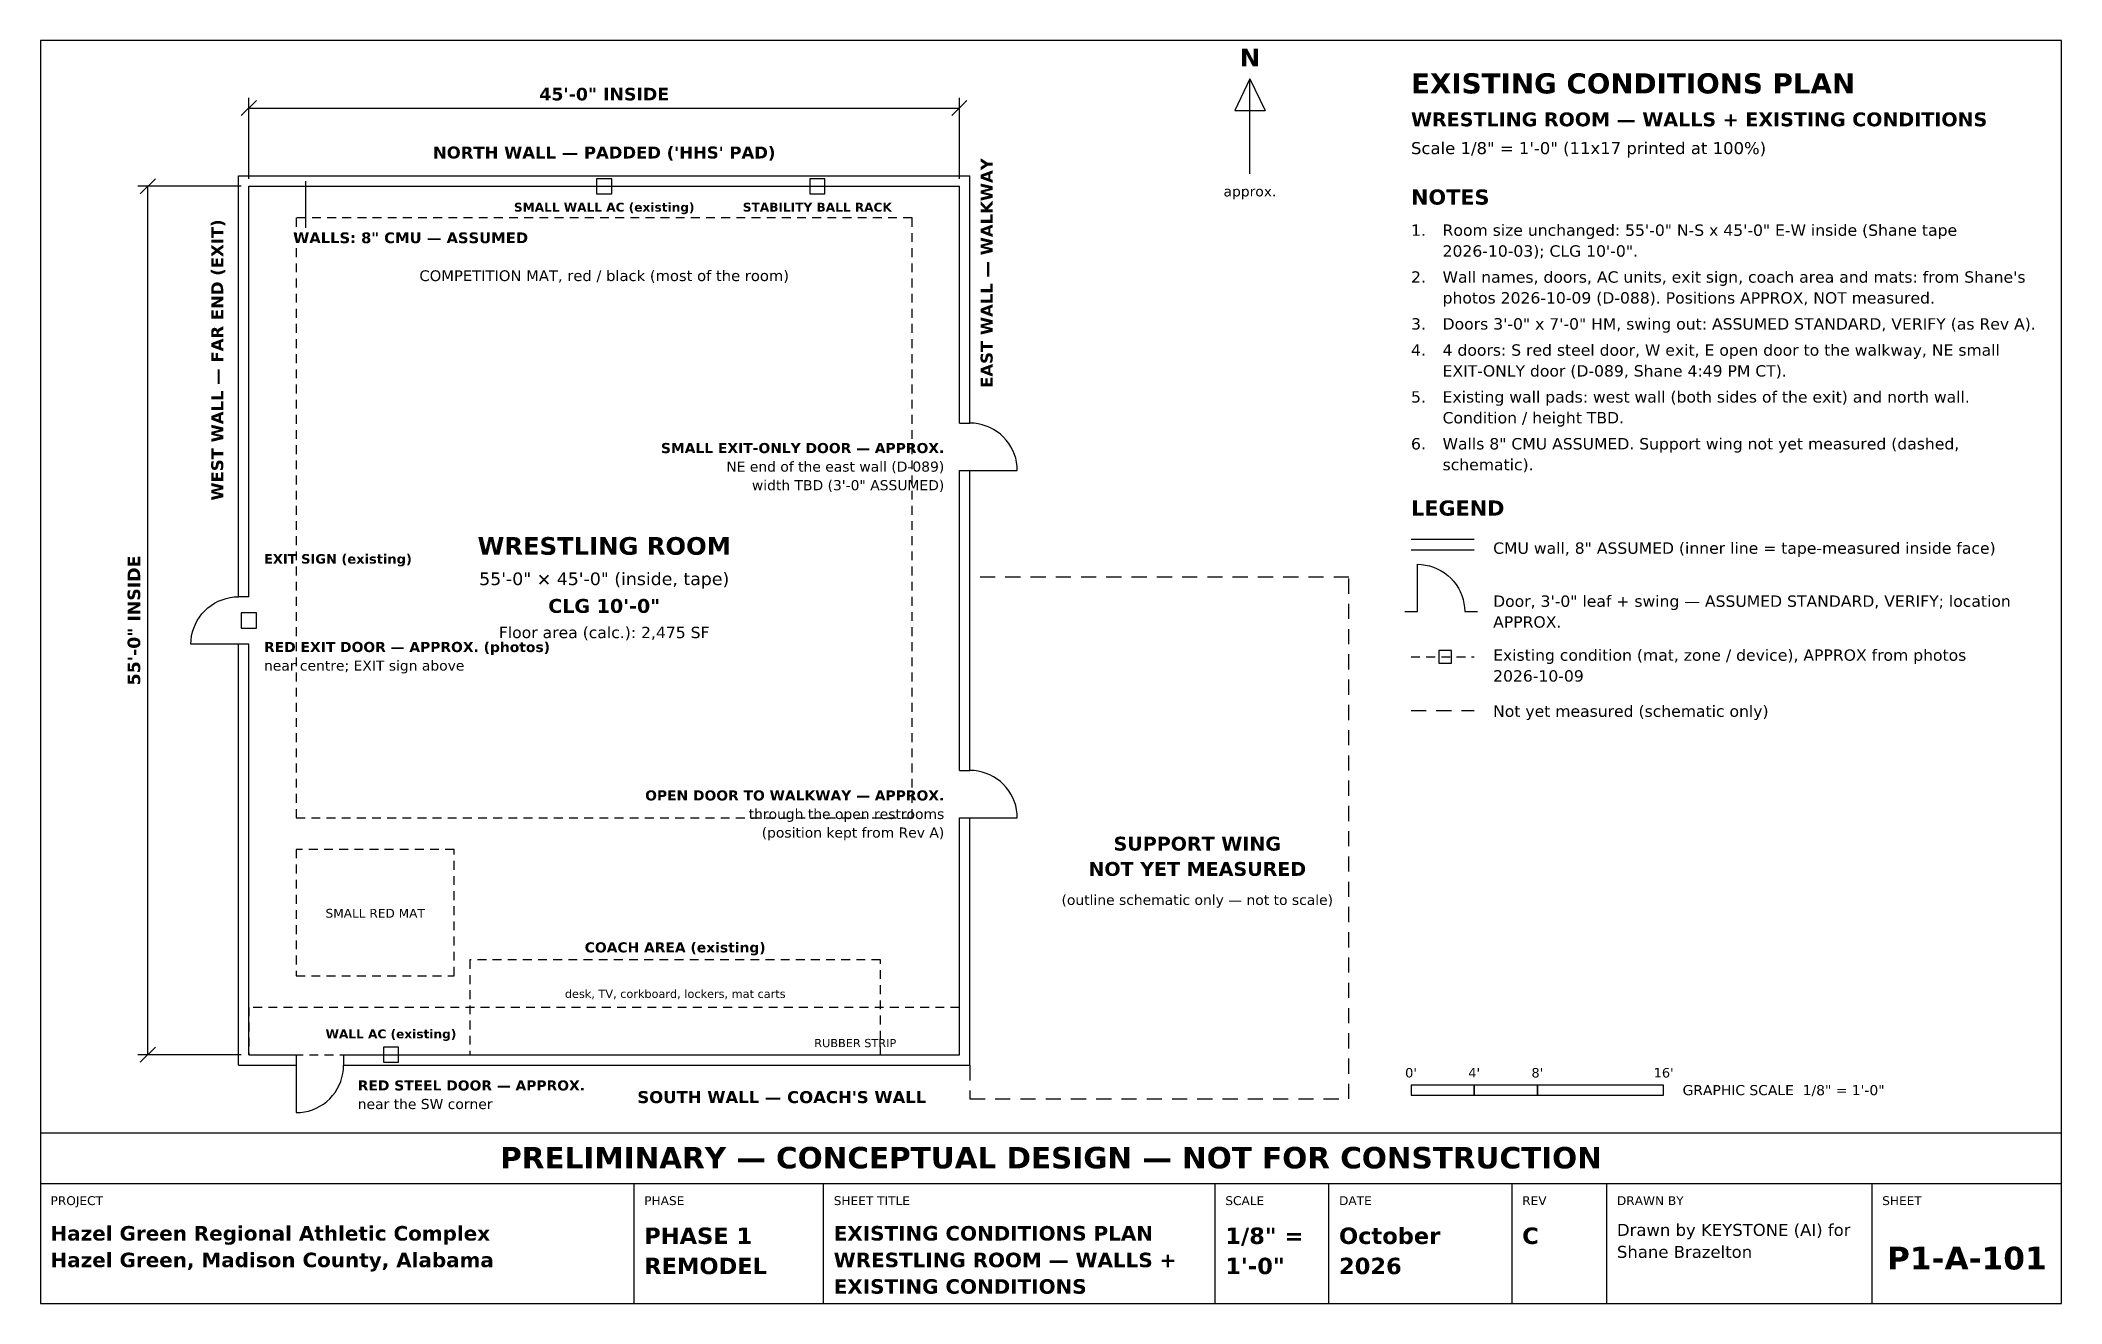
# Model space of a CAD drawing. Header units: inches. Extents: x 0.5 to 16.5, y 0.5 to 10.5.
import ezdxf
from ezdxf.enums import TextEntityAlignment as Align

# ---------------------------------------------------------------- set-up
doc = ezdxf.new("R2010")
doc.units = ezdxf.units.IN
doc.header["$MEASUREMENT"] = 0
for name, color, linetype in [('A-ANNO-DIMS', 7, 'Continuous'), ('A-ANNO-TEXT', 7, 'Continuous'), ('A-DOOR-IDEN', 7, 'Continuous'), ('A-FLOR-EXST', 7, 'Continuous'), ('A-WALL', 7, 'Continuous'), ('A-WALL-NMSR', 7, 'Continuous'), ('G-ANNO-TTLB', 7, 'Continuous')]:
    doc.layers.add(name, color=color, linetype=linetype)
doc.styles.add('KS-BOLD', font='DejaVuSans-Bold.ttf')
doc.styles.add('KS-REG', font='DejaVuSans.ttf')

msp = doc.modelspace()

# ---------------------------------------------------------------- texts
at = {"layer": 'A-ANNO-DIMS'}
for s, height, style, p in [('45\'-0" INSIDE', 0.1, 'KS-BOLD', (4.963, 10.025)), ("0'", 0.075, 'KS-REG', (11.35, 2.29)), ("4'", 0.075, 'KS-REG', (11.85, 2.29)), ("8'", 0.075, 'KS-REG', (12.35, 2.29)), ("16'", 0.075, 'KS-REG', (13.35, 2.29))]:
    msp.add_text(s, height=height, dxfattribs=dict(at, style=style)).set_placement(p, align=Align.CENTER)
at = {"layer": 'A-ANNO-DIMS', "style": 'KS-BOLD'}
msp.add_text('55\'-0" INSIDE', height=0.1, rotation=90, dxfattribs=at).set_placement((1.29, 5.908), align=Align.CENTER)
at = {"layer": 'A-ANNO-DIMS', "style": 'KS-REG'}
msp.add_text('GRAPHIC SCALE  1/8" = 1\'-0"', height=0.08, dxfattribs=at).set_placement((13.5, 2.15))
at = {"layer": 'A-ANNO-TEXT'}
for s, height, style, p in [('N', 0.14, 'KS-BOLD', (10.075, 10.295)), ("NORTH WALL — PADDED ('HHS' PAD)", 0.095, 'KS-BOLD', (4.963, 9.565)), ('approx.', 0.08, 'KS-REG', (10.075, 9.265)), ('WRESTLING ROOM', 0.14, 'KS-BOLD', (4.963, 6.428)), ('55\'-0" × 45\'-0" (inside, tape)', 0.1, 'KS-REG', (4.963, 6.188)), ('CLG 10\'-0"', 0.11, 'KS-BOLD', (4.963, 5.968)), ('Floor area (calc.): 2,475 SF', 0.09, 'KS-REG', (4.963, 5.768)), ("SOUTH WALL — COACH'S WALL", 0.095, 'KS-BOLD', (6.369, 2.087))]:
    msp.add_text(s, height=height, dxfattribs=dict(at, style=style)).set_placement(p, align=Align.CENTER)
for s, height, style, p in [('EXISTING CONDITIONS PLAN', 0.16, 'KS-BOLD', (11.35, 10.08)), ('WRESTLING ROOM — WALLS + EXISTING CONDITIONS', 0.11, 'KS-BOLD', (11.35, 9.82)), ('Scale 1/8" = 1\'-0" (11x17 printed at 100%)', 0.095, 'KS-REG', (11.35, 9.6)), ('NOTES', 0.12, 'KS-BOLD', (11.35, 9.2)), ('WALLS: 8" CMU — ASSUMED', 0.085, 'KS-BOLD', (2.5, 8.895)), ('1.', 0.09, 'KS-REG', (11.35, 8.953)), ('Room size unchanged: 55\'-0" N-S x 45\'-0" E-W inside (Shane tape', 0.09, 'KS-REG', (11.6, 8.953)), ('2026-10-03); CLG 10\'-0".', 0.09, 'KS-REG', (11.6, 8.788)), ('2.', 0.09, 'KS-REG', (11.35, 8.582)), ("Wall names, doors, AC units, exit sign, coach area and mats: from Shane's", 0.09, 'KS-REG', (11.6, 8.582)), ('photos 2026-10-09 (D-088). Positions APPROX, NOT measured.', 0.09, 'KS-REG', (11.6, 8.417)), ('3.', 0.09, 'KS-REG', (11.35, 8.211)), ('Doors 3\'-0" x 7\'-0" HM, swing out: ASSUMED STANDARD, VERIFY (as Rev A).', 0.09, 'KS-REG', (11.6, 8.211)), ('4.', 0.09, 'KS-REG', (11.35, 8.004)), ('4 doors: S red steel door, W exit, E open door to the walkway, NE small', 0.09, 'KS-REG', (11.6, 8.004)), ('EXIT-ONLY door (D-089, Shane 4:49 PM CT).', 0.09, 'KS-REG', (11.6, 7.839)), ('5.', 0.09, 'KS-REG', (11.35, 7.633)), ('Existing wall pads: west wall (both sides of the exit) and north wall.', 0.09, 'KS-REG', (11.6, 7.633)), ('Condition / height TBD.', 0.09, 'KS-REG', (11.6, 7.468)), ('6.', 0.09, 'KS-REG', (11.35, 7.262)), ('Walls 8" CMU ASSUMED. Support wing not yet measured (dashed,', 0.09, 'KS-REG', (11.6, 7.262)), ('schematic).', 0.09, 'KS-REG', (11.6, 7.097)), ('LEGEND', 0.12, 'KS-BOLD', (11.35, 6.738)), ('CMU wall, 8" ASSUMED (inner line = tape-measured inside face)', 0.09, 'KS-REG', (12, 6.436)), ('Door, 3\'-0" leaf + swing — ASSUMED STANDARD, VERIFY; location', 0.09, 'KS-REG', (12, 6.016)), ('APPROX.', 0.09, 'KS-REG', (12, 5.851)), ('Existing condition (mat, zone / device), APPROX from photos', 0.09, 'KS-REG', (12, 5.589)), ('2026-10-09', 0.09, 'KS-REG', (12, 5.424)), ('Not yet measured (schematic only)', 0.09, 'KS-REG', (12, 5.145))]:
    msp.add_text(s, height=height, dxfattribs=dict(at, style=style)).set_placement(p)
at = {"layer": 'A-ANNO-TEXT', "style": 'KS-BOLD'}
for s, p in [('EAST WALL — WALKWAY', (8.038, 8.658)), ('WEST WALL — FAR END (EXIT)', (1.947, 7.97))]:
    msp.add_text(s, height=0.095, rotation=90, dxfattribs=at).set_placement(p, align=Align.CENTER)
at = {"layer": 'A-DOOR-IDEN'}
for s, style, p in [('SMALL EXIT-ONLY DOOR — APPROX.', 'KS-BOLD', (7.655, 7.233)), ('NE end of the east wall (D-089)', 'KS-REG', (7.655, 7.086)), ('width TBD (3\'-0" ASSUMED)', 'KS-REG', (7.655, 6.939)), ('OPEN DOOR TO WALKWAY — APPROX.', 'KS-BOLD', (7.655, 4.483)), ('through the open restrooms', 'KS-REG', (7.655, 4.336)), ('(position kept from Rev A)', 'KS-REG', (7.655, 4.189))]:
    msp.add_text(s, height=0.08, dxfattribs=dict(at, style=style)).set_placement(p, align=Align.RIGHT)
for s, style, p in [('RED EXIT DOOR — APPROX. (photos)', 'KS-BOLD', (2.27, 5.658)), ('near centre; EXIT sign above', 'KS-REG', (2.27, 5.511)), ('RED STEEL DOOR — APPROX.', 'KS-BOLD', (3.012, 2.187)), ('near the SW corner', 'KS-REG', (3.012, 2.04))]:
    msp.add_text(s, height=0.08, dxfattribs=dict(at, style=style)).set_placement(p)
at = {"layer": 'A-FLOR-EXST'}
for s, height, style, p in [('SMALL WALL AC (existing)', 0.07, 'KS-BOLD', (4.963, 9.145)), ('STABILITY BALL RACK', 0.07, 'KS-BOLD', (6.65, 9.145)), ('COMPETITION MAT, red / black (most of the room)', 0.085, 'KS-REG', (4.963, 8.595)), ('SMALL RED MAT', 0.07, 'KS-REG', (3.15, 3.555)), ('COACH AREA (existing)', 0.08, 'KS-BOLD', (5.525, 3.28)), ('desk, TV, corkboard, lockers, mat carts', 0.065, 'KS-REG', (5.525, 2.92)), ('WALL AC (existing)', 0.07, 'KS-BOLD', (3.275, 2.6))]:
    msp.add_text(s, height=height, dxfattribs=dict(at, style=style)).set_placement(p, align=Align.CENTER)
at = {"layer": 'A-FLOR-EXST', "style": 'KS-BOLD'}
msp.add_text('EXIT SIGN (existing)', height=0.075, dxfattribs=at).set_placement((2.27, 6.358))
at = {"layer": 'A-FLOR-EXST', "style": 'KS-REG'}
msp.add_text('RUBBER STRIP', height=0.065, dxfattribs=at).set_placement((7.275, 2.53), align=Align.RIGHT)
at = {"layer": 'A-WALL-NMSR'}
for s, height, style, p in [('SUPPORT WING', 0.11, 'KS-BOLD', (9.658, 4.086)), ('NOT YET MEASURED', 0.11, 'KS-BOLD', (9.658, 3.886)), ('(outline schematic only — not to scale)', 0.08, 'KS-REG', (9.658, 3.656))]:
    msp.add_text(s, height=height, dxfattribs=dict(at, style=style)).set_placement(p, align=Align.CENTER)
at = {"layer": 'G-ANNO-TTLB', "style": 'KS-BOLD'}
for s, height, p in [('PRELIMINARY — CONCEPTUAL DESIGN — NOT FOR CONSTRUCTION', 0.17, (8.5, 1.57)), ('P1-A-101', 0.18, (15.75, 0.77))]:
    msp.add_text(s, height=height, dxfattribs=at).set_placement(p, align=Align.CENTER)
at = {"layer": 'G-ANNO-TTLB'}
for s, height, style, p in [('PROJECT', 0.07, 'KS-REG', (0.58, 1.28)), ('PHASE', 0.07, 'KS-REG', (5.28, 1.28)), ('SHEET TITLE', 0.07, 'KS-REG', (6.78, 1.28)), ('SCALE', 0.07, 'KS-REG', (9.88, 1.28)), ('DATE', 0.07, 'KS-REG', (10.78, 1.28)), ('REV', 0.07, 'KS-REG', (12.23, 1.28)), ('DRAWN BY', 0.07, 'KS-REG', (12.98, 1.28)), ('SHEET', 0.07, 'KS-REG', (15.08, 1.28)), ('Drawn by KEYSTONE (AI) for', 0.095, 'KS-REG', (12.98, 1.036)), ('Hazel Green Regional Athletic Complex', 0.115, 'KS-BOLD', (0.58, 0.999)), ('PHASE 1', 0.13, 'KS-BOLD', (5.28, 0.972)), ('EXISTING CONDITIONS PLAN', 0.115, 'KS-BOLD', (6.78, 0.999)), ('1/8" =', 0.13, 'KS-BOLD', (9.88, 0.972)), ('October', 0.13, 'KS-BOLD', (10.78, 0.972)), ('C', 0.13, 'KS-BOLD', (12.23, 0.972)), ('Shane Brazelton', 0.095, 'KS-REG', (12.98, 0.862)), ('Hazel Green, Madison County, Alabama', 0.115, 'KS-BOLD', (0.58, 0.788)), ('REMODEL', 0.13, 'KS-BOLD', (5.28, 0.733)), ('WRESTLING ROOM — WALLS +', 0.115, 'KS-BOLD', (6.78, 0.788)), ('1\'-0"', 0.13, 'KS-BOLD', (9.88, 0.733)), ('2026', 0.13, 'KS-BOLD', (10.78, 0.733)), ('EXISTING CONDITIONS', 0.115, 'KS-BOLD', (6.78, 0.578))]:
    msp.add_text(s, height=height, dxfattribs=dict(at, style=style)).set_placement(p)

# ---------------------------------------------------------------- linework, layer by layer
at = {"layer": 'A-ANNO-DIMS'}
for p, q in [((2.09, 9.905), (2.21, 10.025)), ((2.15, 9.405), (2.15, 10.045)), ((2.15, 9.965), (7.775, 9.965)), ((7.715, 9.905), (7.835, 10.025)), ((7.775, 9.405), (7.775, 10.045)), ((2.09, 9.345), (1.27, 9.345)), ((1.29, 9.285), (1.41, 9.405)), ((1.35, 2.47), (1.35, 9.345)), ((2.6, 9.015), (2.6, 9.387)), ((2.09, 2.47), (1.27, 2.47)), ((1.29, 2.41), (1.41, 2.53))]:
    msp.add_line(p, q, dxfattribs=at)
for points in [[(11.35, 2.15), (11.85, 2.15), (11.85, 2.23), (11.35, 2.23)], [(11.85, 2.15), (12.35, 2.15), (12.35, 2.23), (11.85, 2.23)], [(12.35, 2.15), (13.35, 2.15), (13.35, 2.23), (12.35, 2.23)]]:
    msp.add_lwpolyline(points, close=True, dxfattribs=at)
at = {"layer": 'A-ANNO-TEXT'}
for p, q in [((10.075, 10.195), (9.955, 9.945)), ((10.075, 9.445), (10.075, 10.195)), ((10.075, 10.195), (10.195, 9.945)), ((9.955, 9.945), (10.195, 9.945))]:
    msp.add_line(p, q, dxfattribs=at)
at = {"layer": 'A-DOOR-IDEN'}
for p, q in [((7.891, 7.469), (7.858, 7.47)), ((7.923, 7.464), (7.891, 7.469)), ((7.955, 7.457), (7.923, 7.464)), ((7.987, 7.447), (7.955, 7.457)), ((8.017, 7.435), (7.987, 7.447)), ((8.046, 7.42), (8.017, 7.435)), ((8.073, 7.402), (8.046, 7.42)), ((8.099, 7.382), (8.073, 7.402)), ((8.123, 7.36), (8.099, 7.382)), ((8.146, 7.336), (8.123, 7.36)), ((8.166, 7.31), (8.146, 7.336)), ((8.183, 7.283), (8.166, 7.31)), ((8.198, 7.253), (8.183, 7.283)), ((8.211, 7.223), (8.198, 7.253)), ((8.221, 7.192), (8.211, 7.223)), ((7.858, 7.095), (8.233, 7.095)), ((8.228, 7.16), (8.221, 7.192)), ((8.232, 7.128), (8.228, 7.16)), ((8.233, 7.095), (8.232, 7.128)), ((11.4, 5.978), (11.4, 6.353)), ((11.4, 6.353), (11.433, 6.351)), ((11.433, 6.351), (11.465, 6.347)), ((11.465, 6.347), (11.497, 6.34)), ((11.497, 6.34), (11.528, 6.33)), ((11.528, 6.33), (11.558, 6.317)), ((11.558, 6.317), (11.588, 6.302)), ((11.588, 6.302), (11.615, 6.285)), ((11.615, 6.285), (11.641, 6.265)), ((11.641, 6.265), (11.665, 6.243)), ((11.665, 6.243), (11.687, 6.219)), ((1.938, 6.072), (1.97, 6.082)), ((1.97, 6.082), (2.002, 6.089)), ((2.002, 6.089), (2.034, 6.094)), ((2.034, 6.094), (2.067, 6.095)), ((11.687, 6.219), (11.707, 6.193)), ((11.707, 6.193), (11.725, 6.165)), ((11.725, 6.165), (11.74, 6.136)), ((11.74, 6.136), (11.752, 6.106)), ((11.752, 6.106), (11.762, 6.075)), ((1.742, 5.908), (1.759, 5.935)), ((1.759, 5.935), (1.779, 5.961)), ((1.779, 5.961), (1.802, 5.985)), ((1.802, 5.985), (1.826, 6.007)), ((1.826, 6.007), (1.852, 6.027)), ((1.852, 6.027), (1.879, 6.045)), ((1.879, 6.045), (1.908, 6.06)), ((1.908, 6.06), (1.938, 6.072)), ((11.762, 6.075), (11.769, 6.043)), ((11.769, 6.043), (11.774, 6.01)), ((11.774, 6.01), (11.775, 5.978)), ((1.693, 5.753), (1.697, 5.785)), ((1.697, 5.785), (1.704, 5.817)), ((1.704, 5.817), (1.714, 5.848)), ((1.714, 5.848), (1.727, 5.878)), ((1.727, 5.878), (1.742, 5.908)), ((1.692, 5.72), (1.693, 5.753)), ((2.067, 5.72), (1.692, 5.72)), ((7.891, 4.719), (7.858, 4.72)), ((7.923, 4.714), (7.891, 4.719)), ((7.955, 4.707), (7.923, 4.714)), ((7.987, 4.697), (7.955, 4.707)), ((8.017, 4.685), (7.987, 4.697)), ((8.046, 4.67), (8.017, 4.685)), ((8.073, 4.652), (8.046, 4.67)), ((8.099, 4.632), (8.073, 4.652)), ((8.123, 4.61), (8.099, 4.632)), ((8.146, 4.586), (8.123, 4.61)), ((8.166, 4.56), (8.146, 4.586)), ((8.183, 4.533), (8.166, 4.56)), ((8.198, 4.503), (8.183, 4.533)), ((8.211, 4.473), (8.198, 4.503)), ((7.858, 4.345), (8.233, 4.345)), ((8.221, 4.442), (8.211, 4.473)), ((8.228, 4.41), (8.221, 4.442)), ((8.232, 4.378), (8.228, 4.41)), ((8.233, 4.345), (8.232, 4.378)), ((2.525, 2.387), (2.525, 2.012)), ((2.865, 2.228), (2.877, 2.258)), ((2.877, 2.258), (2.887, 2.29)), ((2.887, 2.29), (2.894, 2.322)), ((2.894, 2.322), (2.899, 2.354)), ((2.899, 2.354), (2.9, 2.387)), ((2.74, 2.079), (2.766, 2.099)), ((2.766, 2.099), (2.79, 2.122)), ((2.79, 2.122), (2.812, 2.146)), ((2.812, 2.146), (2.832, 2.172)), ((2.832, 2.172), (2.85, 2.199)), ((2.85, 2.199), (2.865, 2.228)), ((2.525, 2.012), (2.558, 2.013)), ((2.558, 2.013), (2.59, 2.017)), ((2.59, 2.017), (2.622, 2.024)), ((2.622, 2.024), (2.653, 2.034)), ((2.653, 2.034), (2.683, 2.047)), ((2.683, 2.047), (2.712, 2.062)), ((2.712, 2.062), (2.74, 2.079))]:
    msp.add_line(p, q, dxfattribs=at)
at = {"layer": 'A-FLOR-EXST'}
for p, q in [((2.525, 9.095), (2.525, 9.025)), ((2.525, 8.975), (2.525, 8.905)), ((2.6, 9.095), (2.53, 9.095)), ((2.72, 9.095), (2.65, 9.095)), ((2.84, 9.095), (2.77, 9.095)), ((2.96, 9.095), (2.89, 9.095)), ((3.08, 9.095), (3.01, 9.095)), ((3.2, 9.095), (3.13, 9.095)), ((3.32, 9.095), (3.25, 9.095)), ((3.44, 9.095), (3.37, 9.095)), ((3.56, 9.095), (3.49, 9.095)), ((3.68, 9.095), (3.61, 9.095)), ((3.8, 9.095), (3.73, 9.095)), ((3.92, 9.095), (3.85, 9.095)), ((4.04, 9.095), (3.97, 9.095)), ((4.16, 9.095), (4.09, 9.095)), ((4.28, 9.095), (4.21, 9.095)), ((4.4, 9.095), (4.33, 9.095)), ((4.52, 9.095), (4.45, 9.095)), ((4.64, 9.095), (4.57, 9.095)), ((4.76, 9.095), (4.69, 9.095)), ((4.88, 9.095), (4.81, 9.095)), ((5, 9.095), (4.93, 9.095)), ((5.12, 9.095), (5.05, 9.095)), ((5.24, 9.095), (5.17, 9.095)), ((5.36, 9.095), (5.29, 9.095)), ((5.48, 9.095), (5.41, 9.095)), ((5.6, 9.095), (5.53, 9.095)), ((5.72, 9.095), (5.65, 9.095)), ((5.84, 9.095), (5.77, 9.095)), ((5.96, 9.095), (5.89, 9.095)), ((6.08, 9.095), (6.01, 9.095)), ((6.2, 9.095), (6.13, 9.095)), ((6.32, 9.095), (6.25, 9.095)), ((6.44, 9.095), (6.37, 9.095)), ((6.56, 9.095), (6.49, 9.095)), ((6.68, 9.095), (6.61, 9.095)), ((6.8, 9.095), (6.73, 9.095)), ((6.92, 9.095), (6.85, 9.095)), ((7.04, 9.095), (6.97, 9.095)), ((7.16, 9.095), (7.09, 9.095)), ((7.28, 9.095), (7.21, 9.095)), ((7.4, 9.095), (7.33, 9.095)), ((7.4, 9.025), (7.4, 9.095)), ((7.4, 8.905), (7.4, 8.975)), ((2.525, 8.855), (2.525, 8.785)), ((7.4, 8.785), (7.4, 8.855)), ((2.525, 8.735), (2.525, 8.665)), ((7.4, 8.665), (7.4, 8.735)), ((2.525, 8.615), (2.525, 8.545)), ((2.525, 8.495), (2.525, 8.425)), ((7.4, 8.545), (7.4, 8.615)), ((7.4, 8.425), (7.4, 8.495)), ((2.525, 8.375), (2.525, 8.305)), ((7.4, 8.305), (7.4, 8.375)), ((2.525, 8.255), (2.525, 8.185)), ((7.4, 8.185), (7.4, 8.255)), ((2.525, 8.135), (2.525, 8.065)), ((2.525, 8.015), (2.525, 7.945)), ((7.4, 8.065), (7.4, 8.135)), ((7.4, 7.945), (7.4, 8.015)), ((2.525, 7.895), (2.525, 7.825)), ((7.4, 7.825), (7.4, 7.895)), ((2.525, 7.775), (2.525, 7.705)), ((7.4, 7.705), (7.4, 7.775)), ((2.525, 7.655), (2.525, 7.585)), ((2.525, 7.535), (2.525, 7.465)), ((7.4, 7.585), (7.4, 7.655)), ((7.4, 7.465), (7.4, 7.535)), ((2.525, 7.415), (2.525, 7.345)), ((7.4, 7.345), (7.4, 7.415)), ((2.525, 7.295), (2.525, 7.225)), ((7.4, 7.225), (7.4, 7.295)), ((2.525, 7.175), (2.525, 7.105)), ((2.525, 7.055), (2.525, 6.985)), ((7.4, 7.105), (7.4, 7.175)), ((7.4, 6.985), (7.4, 7.055)), ((2.525, 6.935), (2.525, 6.865)), ((7.4, 6.865), (7.4, 6.935)), ((2.525, 6.815), (2.525, 6.745)), ((7.4, 6.745), (7.4, 6.815)), ((2.525, 6.695), (2.525, 6.625)), ((2.525, 6.575), (2.525, 6.505)), ((7.4, 6.625), (7.4, 6.695)), ((7.4, 6.505), (7.4, 6.575)), ((2.525, 6.455), (2.525, 6.385)), ((7.4, 6.385), (7.4, 6.455)), ((2.525, 6.335), (2.525, 6.265)), ((7.4, 6.265), (7.4, 6.335)), ((2.525, 6.215), (2.525, 6.145)), ((2.525, 6.095), (2.525, 6.025)), ((7.4, 6.145), (7.4, 6.215)), ((7.4, 6.025), (7.4, 6.095)), ((2.525, 5.975), (2.525, 5.905)), ((7.4, 5.905), (7.4, 5.975)), ((2.525, 5.855), (2.525, 5.785)), ((7.4, 5.785), (7.4, 5.855)), ((2.525, 5.735), (2.525, 5.665)), ((2.525, 5.615), (2.525, 5.545)), ((7.4, 5.665), (7.4, 5.735)), ((7.4, 5.545), (7.4, 5.615)), ((11.35, 5.621), (11.42, 5.621)), ((11.47, 5.621), (11.54, 5.621)), ((11.59, 5.621), (11.66, 5.621)), ((11.71, 5.621), (11.78, 5.621)), ((11.83, 5.621), (11.85, 5.621)), ((2.525, 5.495), (2.525, 5.425)), ((7.4, 5.425), (7.4, 5.495)), ((2.525, 5.375), (2.525, 5.305)), ((7.4, 5.305), (7.4, 5.375)), ((2.525, 5.255), (2.525, 5.185)), ((2.525, 5.135), (2.525, 5.065)), ((7.4, 5.185), (7.4, 5.255)), ((7.4, 5.065), (7.4, 5.135)), ((2.525, 5.015), (2.525, 4.945)), ((7.4, 4.945), (7.4, 5.015)), ((2.525, 4.895), (2.525, 4.825)), ((7.4, 4.825), (7.4, 4.895)), ((2.525, 4.775), (2.525, 4.705)), ((2.525, 4.655), (2.525, 4.585)), ((7.4, 4.705), (7.4, 4.775)), ((7.4, 4.585), (7.4, 4.655)), ((2.525, 4.535), (2.525, 4.465)), ((7.4, 4.465), (7.4, 4.535)), ((2.525, 4.415), (2.525, 4.345)), ((2.525, 4.345), (2.595, 4.345)), ((2.645, 4.345), (2.715, 4.345)), ((2.765, 4.345), (2.835, 4.345)), ((2.885, 4.345), (2.955, 4.345)), ((3.005, 4.345), (3.075, 4.345)), ((3.125, 4.345), (3.195, 4.345)), ((3.245, 4.345), (3.315, 4.345)), ((3.365, 4.345), (3.435, 4.345)), ((3.485, 4.345), (3.555, 4.345)), ((3.605, 4.345), (3.675, 4.345)), ((3.725, 4.345), (3.795, 4.345)), ((3.845, 4.345), (3.915, 4.345)), ((3.965, 4.345), (4.035, 4.345)), ((4.085, 4.345), (4.155, 4.345)), ((4.205, 4.345), (4.275, 4.345)), ((4.325, 4.345), (4.395, 4.345)), ((4.445, 4.345), (4.515, 4.345)), ((4.565, 4.345), (4.635, 4.345)), ((4.685, 4.345), (4.755, 4.345)), ((4.805, 4.345), (4.875, 4.345)), ((4.925, 4.345), (4.995, 4.345)), ((5.045, 4.345), (5.115, 4.345)), ((5.165, 4.345), (5.235, 4.345)), ((5.285, 4.345), (5.355, 4.345)), ((5.405, 4.345), (5.475, 4.345)), ((5.525, 4.345), (5.595, 4.345)), ((5.645, 4.345), (5.715, 4.345)), ((5.765, 4.345), (5.835, 4.345)), ((5.885, 4.345), (5.955, 4.345)), ((6.005, 4.345), (6.075, 4.345)), ((6.125, 4.345), (6.195, 4.345)), ((6.245, 4.345), (6.315, 4.345)), ((6.365, 4.345), (6.435, 4.345)), ((6.485, 4.345), (6.555, 4.345)), ((6.605, 4.345), (6.675, 4.345)), ((6.725, 4.345), (6.795, 4.345)), ((6.845, 4.345), (6.915, 4.345)), ((6.965, 4.345), (7.035, 4.345)), ((7.085, 4.345), (7.155, 4.345)), ((7.205, 4.345), (7.275, 4.345)), ((7.325, 4.345), (7.395, 4.345)), ((7.4, 4.345), (7.4, 4.415)), ((2.575, 4.095), (2.525, 4.095)), ((2.525, 4.095), (2.525, 4.025)), ((2.695, 4.095), (2.625, 4.095)), ((2.815, 4.095), (2.745, 4.095)), ((2.935, 4.095), (2.865, 4.095)), ((3.055, 4.095), (2.985, 4.095)), ((3.175, 4.095), (3.105, 4.095)), ((3.295, 4.095), (3.225, 4.095)), ((3.415, 4.095), (3.345, 4.095)), ((3.535, 4.095), (3.465, 4.095)), ((3.655, 4.095), (3.585, 4.095)), ((3.775, 4.095), (3.705, 4.095)), ((3.775, 4.055), (3.775, 4.095)), ((3.775, 3.935), (3.775, 4.005)), ((2.525, 3.975), (2.525, 3.905)), ((2.525, 3.855), (2.525, 3.785)), ((3.775, 3.815), (3.775, 3.885)), ((2.525, 3.735), (2.525, 3.665)), ((3.775, 3.695), (3.775, 3.765)), ((2.525, 3.615), (2.525, 3.545)), ((3.775, 3.575), (3.775, 3.645)), ((3.775, 3.455), (3.775, 3.525)), ((2.525, 3.495), (2.525, 3.425)), ((2.525, 3.375), (2.525, 3.305)), ((3.775, 3.335), (3.775, 3.405)), ((2.525, 3.255), (2.525, 3.185)), ((3.775, 3.215), (3.775, 3.285)), ((3.91, 3.22), (3.9, 3.22)), ((3.9, 3.22), (3.9, 3.15)), ((4.03, 3.22), (3.96, 3.22)), ((4.15, 3.22), (4.08, 3.22)), ((4.27, 3.22), (4.2, 3.22)), ((4.39, 3.22), (4.32, 3.22)), ((4.51, 3.22), (4.44, 3.22)), ((4.63, 3.22), (4.56, 3.22)), ((4.75, 3.22), (4.68, 3.22)), ((4.87, 3.22), (4.8, 3.22)), ((4.99, 3.22), (4.92, 3.22)), ((5.11, 3.22), (5.04, 3.22)), ((5.23, 3.22), (5.16, 3.22)), ((5.35, 3.22), (5.28, 3.22)), ((5.47, 3.22), (5.4, 3.22)), ((5.59, 3.22), (5.52, 3.22)), ((5.71, 3.22), (5.64, 3.22)), ((5.83, 3.22), (5.76, 3.22)), ((5.95, 3.22), (5.88, 3.22)), ((6.07, 3.22), (6, 3.22)), ((6.19, 3.22), (6.12, 3.22)), ((6.31, 3.22), (6.24, 3.22)), ((6.43, 3.22), (6.36, 3.22)), ((6.55, 3.22), (6.48, 3.22)), ((6.67, 3.22), (6.6, 3.22)), ((6.79, 3.22), (6.72, 3.22)), ((6.91, 3.22), (6.84, 3.22)), ((7.03, 3.22), (6.96, 3.22)), ((7.15, 3.22), (7.08, 3.22)), ((7.15, 3.19), (7.15, 3.22)), ((2.525, 3.135), (2.525, 3.095)), ((2.525, 3.095), (2.595, 3.095)), ((2.645, 3.095), (2.715, 3.095)), ((2.765, 3.095), (2.835, 3.095)), ((2.885, 3.095), (2.955, 3.095)), ((3.005, 3.095), (3.075, 3.095)), ((3.125, 3.095), (3.195, 3.095)), ((3.245, 3.095), (3.315, 3.095)), ((3.365, 3.095), (3.435, 3.095)), ((3.485, 3.095), (3.555, 3.095)), ((3.605, 3.095), (3.675, 3.095)), ((3.725, 3.095), (3.775, 3.095)), ((3.775, 3.095), (3.775, 3.165)), ((3.9, 3.1), (3.9, 3.03)), ((7.15, 3.07), (7.15, 3.14)), ((3.9, 2.98), (3.9, 2.91)), ((7.15, 2.95), (7.15, 3.02)), ((7.15, 2.83), (7.15, 2.9)), ((2.15, 2.845), (2.15, 2.775)), ((2.15, 2.725), (2.15, 2.655)), ((2.255, 2.845), (2.185, 2.845)), ((2.375, 2.845), (2.305, 2.845)), ((2.495, 2.845), (2.425, 2.845)), ((2.615, 2.845), (2.545, 2.845)), ((2.735, 2.845), (2.665, 2.845)), ((2.855, 2.845), (2.785, 2.845)), ((2.975, 2.845), (2.905, 2.845)), ((3.095, 2.845), (3.025, 2.845)), ((3.215, 2.845), (3.145, 2.845)), ((3.335, 2.845), (3.265, 2.845)), ((3.455, 2.845), (3.385, 2.845)), ((3.575, 2.845), (3.505, 2.845)), ((3.695, 2.845), (3.625, 2.845)), ((3.815, 2.845), (3.745, 2.845)), ((3.935, 2.845), (3.865, 2.845)), ((3.9, 2.86), (3.9, 2.79)), ((3.9, 2.74), (3.9, 2.67)), ((4.055, 2.845), (3.985, 2.845)), ((4.175, 2.845), (4.105, 2.845)), ((4.295, 2.845), (4.225, 2.845)), ((4.415, 2.845), (4.345, 2.845)), ((4.535, 2.845), (4.465, 2.845)), ((4.655, 2.845), (4.585, 2.845)), ((4.775, 2.845), (4.705, 2.845)), ((4.895, 2.845), (4.825, 2.845)), ((5.015, 2.845), (4.945, 2.845)), ((5.135, 2.845), (5.065, 2.845)), ((5.255, 2.845), (5.185, 2.845)), ((5.375, 2.845), (5.305, 2.845)), ((5.495, 2.845), (5.425, 2.845)), ((5.615, 2.845), (5.545, 2.845)), ((5.735, 2.845), (5.665, 2.845)), ((5.855, 2.845), (5.785, 2.845)), ((5.975, 2.845), (5.905, 2.845)), ((6.095, 2.845), (6.025, 2.845)), ((6.215, 2.845), (6.145, 2.845)), ((6.335, 2.845), (6.265, 2.845)), ((6.455, 2.845), (6.385, 2.845)), ((6.575, 2.845), (6.505, 2.845)), ((6.695, 2.845), (6.625, 2.845)), ((6.815, 2.845), (6.745, 2.845)), ((6.935, 2.845), (6.865, 2.845)), ((7.055, 2.845), (6.985, 2.845)), ((7.175, 2.845), (7.105, 2.845)), ((7.15, 2.71), (7.15, 2.78)), ((7.295, 2.845), (7.225, 2.845)), ((7.415, 2.845), (7.345, 2.845)), ((7.535, 2.845), (7.465, 2.845)), ((7.655, 2.845), (7.585, 2.845)), ((7.775, 2.845), (7.705, 2.845)), ((7.775, 2.83), (7.775, 2.845)), ((7.775, 2.71), (7.775, 2.78)), ((2.15, 2.605), (2.15, 2.535)), ((3.9, 2.62), (3.9, 2.55)), ((7.15, 2.59), (7.15, 2.66)), ((7.775, 2.59), (7.775, 2.66)), ((2.15, 2.485), (2.15, 2.47)), ((2.15, 2.47), (2.22, 2.47)), ((2.27, 2.47), (2.34, 2.47)), ((2.39, 2.47), (2.46, 2.47)), ((2.51, 2.47), (2.58, 2.47)), ((2.63, 2.47), (2.7, 2.47)), ((2.75, 2.47), (2.82, 2.47)), ((2.87, 2.47), (2.94, 2.47)), ((2.99, 2.47), (3.06, 2.47)), ((3.11, 2.47), (3.18, 2.47)), ((3.23, 2.47), (3.3, 2.47)), ((3.35, 2.47), (3.42, 2.47)), ((3.47, 2.47), (3.54, 2.47)), ((3.59, 2.47), (3.66, 2.47)), ((3.71, 2.47), (3.78, 2.47)), ((3.83, 2.47), (3.9, 2.47)), ((3.9, 2.5), (3.9, 2.47)), ((3.9, 2.47), (3.97, 2.47)), ((3.95, 2.47), (4.02, 2.47)), ((4.02, 2.47), (4.09, 2.47)), ((4.07, 2.47), (4.14, 2.47)), ((4.14, 2.47), (4.21, 2.47)), ((4.19, 2.47), (4.26, 2.47)), ((4.26, 2.47), (4.33, 2.47)), ((4.31, 2.47), (4.38, 2.47)), ((4.38, 2.47), (4.45, 2.47)), ((4.43, 2.47), (4.5, 2.47)), ((4.5, 2.47), (4.57, 2.47)), ((4.55, 2.47), (4.62, 2.47)), ((4.62, 2.47), (4.69, 2.47)), ((4.67, 2.47), (4.74, 2.47)), ((4.74, 2.47), (4.81, 2.47)), ((4.79, 2.47), (4.86, 2.47)), ((4.86, 2.47), (4.93, 2.47)), ((4.91, 2.47), (4.98, 2.47)), ((4.98, 2.47), (5.05, 2.47)), ((5.03, 2.47), (5.1, 2.47)), ((5.1, 2.47), (5.17, 2.47)), ((5.15, 2.47), (5.22, 2.47)), ((5.22, 2.47), (5.29, 2.47)), ((5.27, 2.47), (5.34, 2.47)), ((5.34, 2.47), (5.41, 2.47)), ((5.39, 2.47), (5.46, 2.47)), ((5.46, 2.47), (5.53, 2.47)), ((5.51, 2.47), (5.58, 2.47)), ((5.58, 2.47), (5.65, 2.47)), ((5.63, 2.47), (5.7, 2.47)), ((5.7, 2.47), (5.77, 2.47)), ((5.75, 2.47), (5.82, 2.47)), ((5.82, 2.47), (5.89, 2.47)), ((5.87, 2.47), (5.94, 2.47)), ((5.94, 2.47), (6.01, 2.47)), ((5.99, 2.47), (6.06, 2.47)), ((6.06, 2.47), (6.13, 2.47)), ((6.11, 2.47), (6.18, 2.47)), ((6.18, 2.47), (6.25, 2.47)), ((6.23, 2.47), (6.3, 2.47)), ((6.3, 2.47), (6.37, 2.47)), ((6.35, 2.47), (6.42, 2.47)), ((6.42, 2.47), (6.49, 2.47)), ((6.47, 2.47), (6.54, 2.47)), ((6.54, 2.47), (6.61, 2.47)), ((6.59, 2.47), (6.66, 2.47)), ((6.66, 2.47), (6.73, 2.47)), ((6.71, 2.47), (6.78, 2.47)), ((6.78, 2.47), (6.85, 2.47)), ((6.83, 2.47), (6.9, 2.47)), ((6.9, 2.47), (6.97, 2.47)), ((6.95, 2.47), (7.02, 2.47)), ((7.02, 2.47), (7.09, 2.47)), ((7.07, 2.47), (7.14, 2.47)), ((7.14, 2.47), (7.15, 2.47)), ((7.15, 2.47), (7.15, 2.54)), ((7.19, 2.47), (7.26, 2.47)), ((7.31, 2.47), (7.38, 2.47)), ((7.43, 2.47), (7.5, 2.47)), ((7.55, 2.47), (7.62, 2.47)), ((7.67, 2.47), (7.74, 2.47)), ((7.775, 2.47), (7.775, 2.54))]:
    msp.add_line(p, q, dxfattribs=at)
for points in [[(4.903, 9.285), (5.023, 9.285), (5.023, 9.405), (4.903, 9.405)], [(6.59, 9.285), (6.71, 9.285), (6.71, 9.405), (6.59, 9.405)], [(2.09, 5.848), (2.21, 5.848), (2.21, 5.968), (2.09, 5.968)], [(11.57, 5.571), (11.67, 5.571), (11.67, 5.671), (11.57, 5.671)], [(3.215, 2.41), (3.335, 2.41), (3.335, 2.53), (3.215, 2.53)]]:
    msp.add_lwpolyline(points, close=True, dxfattribs=at)
at = {"layer": 'A-WALL'}
for p, q in [((2.067, 6.095), (2.067, 9.428)), ((2.067, 9.428), (7.858, 9.428)), ((2.15, 6.095), (2.15, 9.345)), ((2.15, 9.345), (7.775, 9.345)), ((7.775, 7.47), (7.775, 9.345)), ((7.858, 7.47), (7.858, 9.428)), ((7.775, 7.47), (7.858, 7.47)), ((7.775, 4.72), (7.775, 7.095)), ((7.775, 7.095), (7.858, 7.095)), ((7.858, 4.72), (7.858, 7.095)), ((11.35, 6.551), (11.85, 6.551)), ((11.35, 6.468), (11.85, 6.468)), ((2.15, 6.095), (2.067, 6.095)), ((11.3, 5.978), (11.4, 5.978)), ((11.775, 5.978), (11.875, 5.978)), ((2.067, 2.387), (2.067, 5.72)), ((2.15, 5.72), (2.067, 5.72)), ((2.15, 2.47), (2.15, 5.72)), ((7.775, 4.72), (7.858, 4.72)), ((7.775, 2.47), (7.775, 4.345)), ((7.775, 4.345), (7.858, 4.345)), ((7.858, 2.387), (7.858, 4.345)), ((2.15, 2.47), (2.525, 2.47)), ((2.525, 2.47), (2.525, 2.387)), ((2.9, 2.47), (7.775, 2.47)), ((2.9, 2.47), (2.9, 2.387)), ((2.067, 2.387), (2.525, 2.387)), ((2.9, 2.387), (7.858, 2.387))]:
    msp.add_line(p, q, dxfattribs=at)
at = {"layer": 'A-WALL-NMSR'}
for p, q in [((8.058, 6.251), (7.938, 6.251)), ((8.258, 6.251), (8.138, 6.251)), ((8.458, 6.251), (8.338, 6.251)), ((8.658, 6.251), (8.538, 6.251)), ((8.858, 6.251), (8.738, 6.251)), ((9.058, 6.251), (8.938, 6.251)), ((9.258, 6.251), (9.138, 6.251)), ((9.458, 6.251), (9.338, 6.251)), ((9.658, 6.251), (9.538, 6.251)), ((9.858, 6.251), (9.738, 6.251)), ((10.058, 6.251), (9.938, 6.251)), ((10.258, 6.251), (10.138, 6.251)), ((10.458, 6.251), (10.338, 6.251)), ((10.658, 6.251), (10.538, 6.251)), ((10.858, 6.251), (10.738, 6.251)), ((10.858, 6.12), (10.858, 6.24)), ((10.858, 5.92), (10.858, 6.04)), ((10.858, 5.72), (10.858, 5.84)), ((10.858, 5.52), (10.858, 5.64)), ((10.858, 5.32), (10.858, 5.44)), ((10.858, 5.12), (10.858, 5.24)), ((11.35, 5.195), (11.47, 5.195)), ((11.55, 5.195), (11.67, 5.195)), ((11.75, 5.195), (11.85, 5.195)), ((10.858, 4.92), (10.858, 5.04)), ((10.858, 4.72), (10.858, 4.84)), ((10.858, 4.52), (10.858, 4.64)), ((10.858, 4.32), (10.858, 4.44)), ((10.858, 4.12), (10.858, 4.24)), ((10.858, 3.92), (10.858, 4.04)), ((10.858, 3.72), (10.858, 3.84)), ((10.858, 3.52), (10.858, 3.64)), ((10.858, 3.32), (10.858, 3.44)), ((10.858, 3.12), (10.858, 3.24)), ((10.858, 2.92), (10.858, 3.04)), ((10.858, 2.72), (10.858, 2.84)), ((10.858, 2.52), (10.858, 2.64)), ((10.858, 2.32), (10.858, 2.44)), ((7.858, 2.387), (7.858, 2.267)), ((10.858, 2.12), (10.858, 2.24)), ((7.858, 2.187), (7.858, 2.12)), ((7.858, 2.12), (7.978, 2.12)), ((8.058, 2.12), (8.178, 2.12)), ((8.258, 2.12), (8.378, 2.12)), ((8.458, 2.12), (8.578, 2.12)), ((8.658, 2.12), (8.778, 2.12)), ((8.858, 2.12), (8.978, 2.12)), ((9.058, 2.12), (9.178, 2.12)), ((9.258, 2.12), (9.378, 2.12)), ((9.458, 2.12), (9.578, 2.12)), ((9.658, 2.12), (9.778, 2.12)), ((9.858, 2.12), (9.978, 2.12)), ((10.058, 2.12), (10.178, 2.12)), ((10.258, 2.12), (10.378, 2.12)), ((10.458, 2.12), (10.578, 2.12)), ((10.658, 2.12), (10.778, 2.12))]:
    msp.add_line(p, q, dxfattribs=at)
at = {"layer": 'G-ANNO-TTLB'}
for p, q in [((0.5, 1.45), (16.5, 1.45)), ((5.2, 0.5), (5.2, 1.45)), ((6.7, 0.5), (6.7, 1.45)), ((9.8, 0.5), (9.8, 1.45)), ((10.7, 0.5), (10.7, 1.45)), ((12.15, 0.5), (12.15, 1.45)), ((12.9, 0.5), (12.9, 1.45)), ((15, 0.5), (15, 1.45))]:
    msp.add_line(p, q, dxfattribs=at)
for points in [[(0.5, 0.5), (16.5, 0.5), (16.5, 10.5), (0.5, 10.5)], [(0.5, 1.45), (16.5, 1.45), (16.5, 1.85), (0.5, 1.85)]]:
    msp.add_lwpolyline(points, close=True, dxfattribs=at)

msp.set_redraw_order([(e.dxf.handle, doc.entitydb.next_handle()) for e in msp.query("TEXT MTEXT ATTDEF DIMENSION ARC_DIMENSION")])  # texts and dimensions are drawn at this point

doc.saveas('drawing.dxf')
